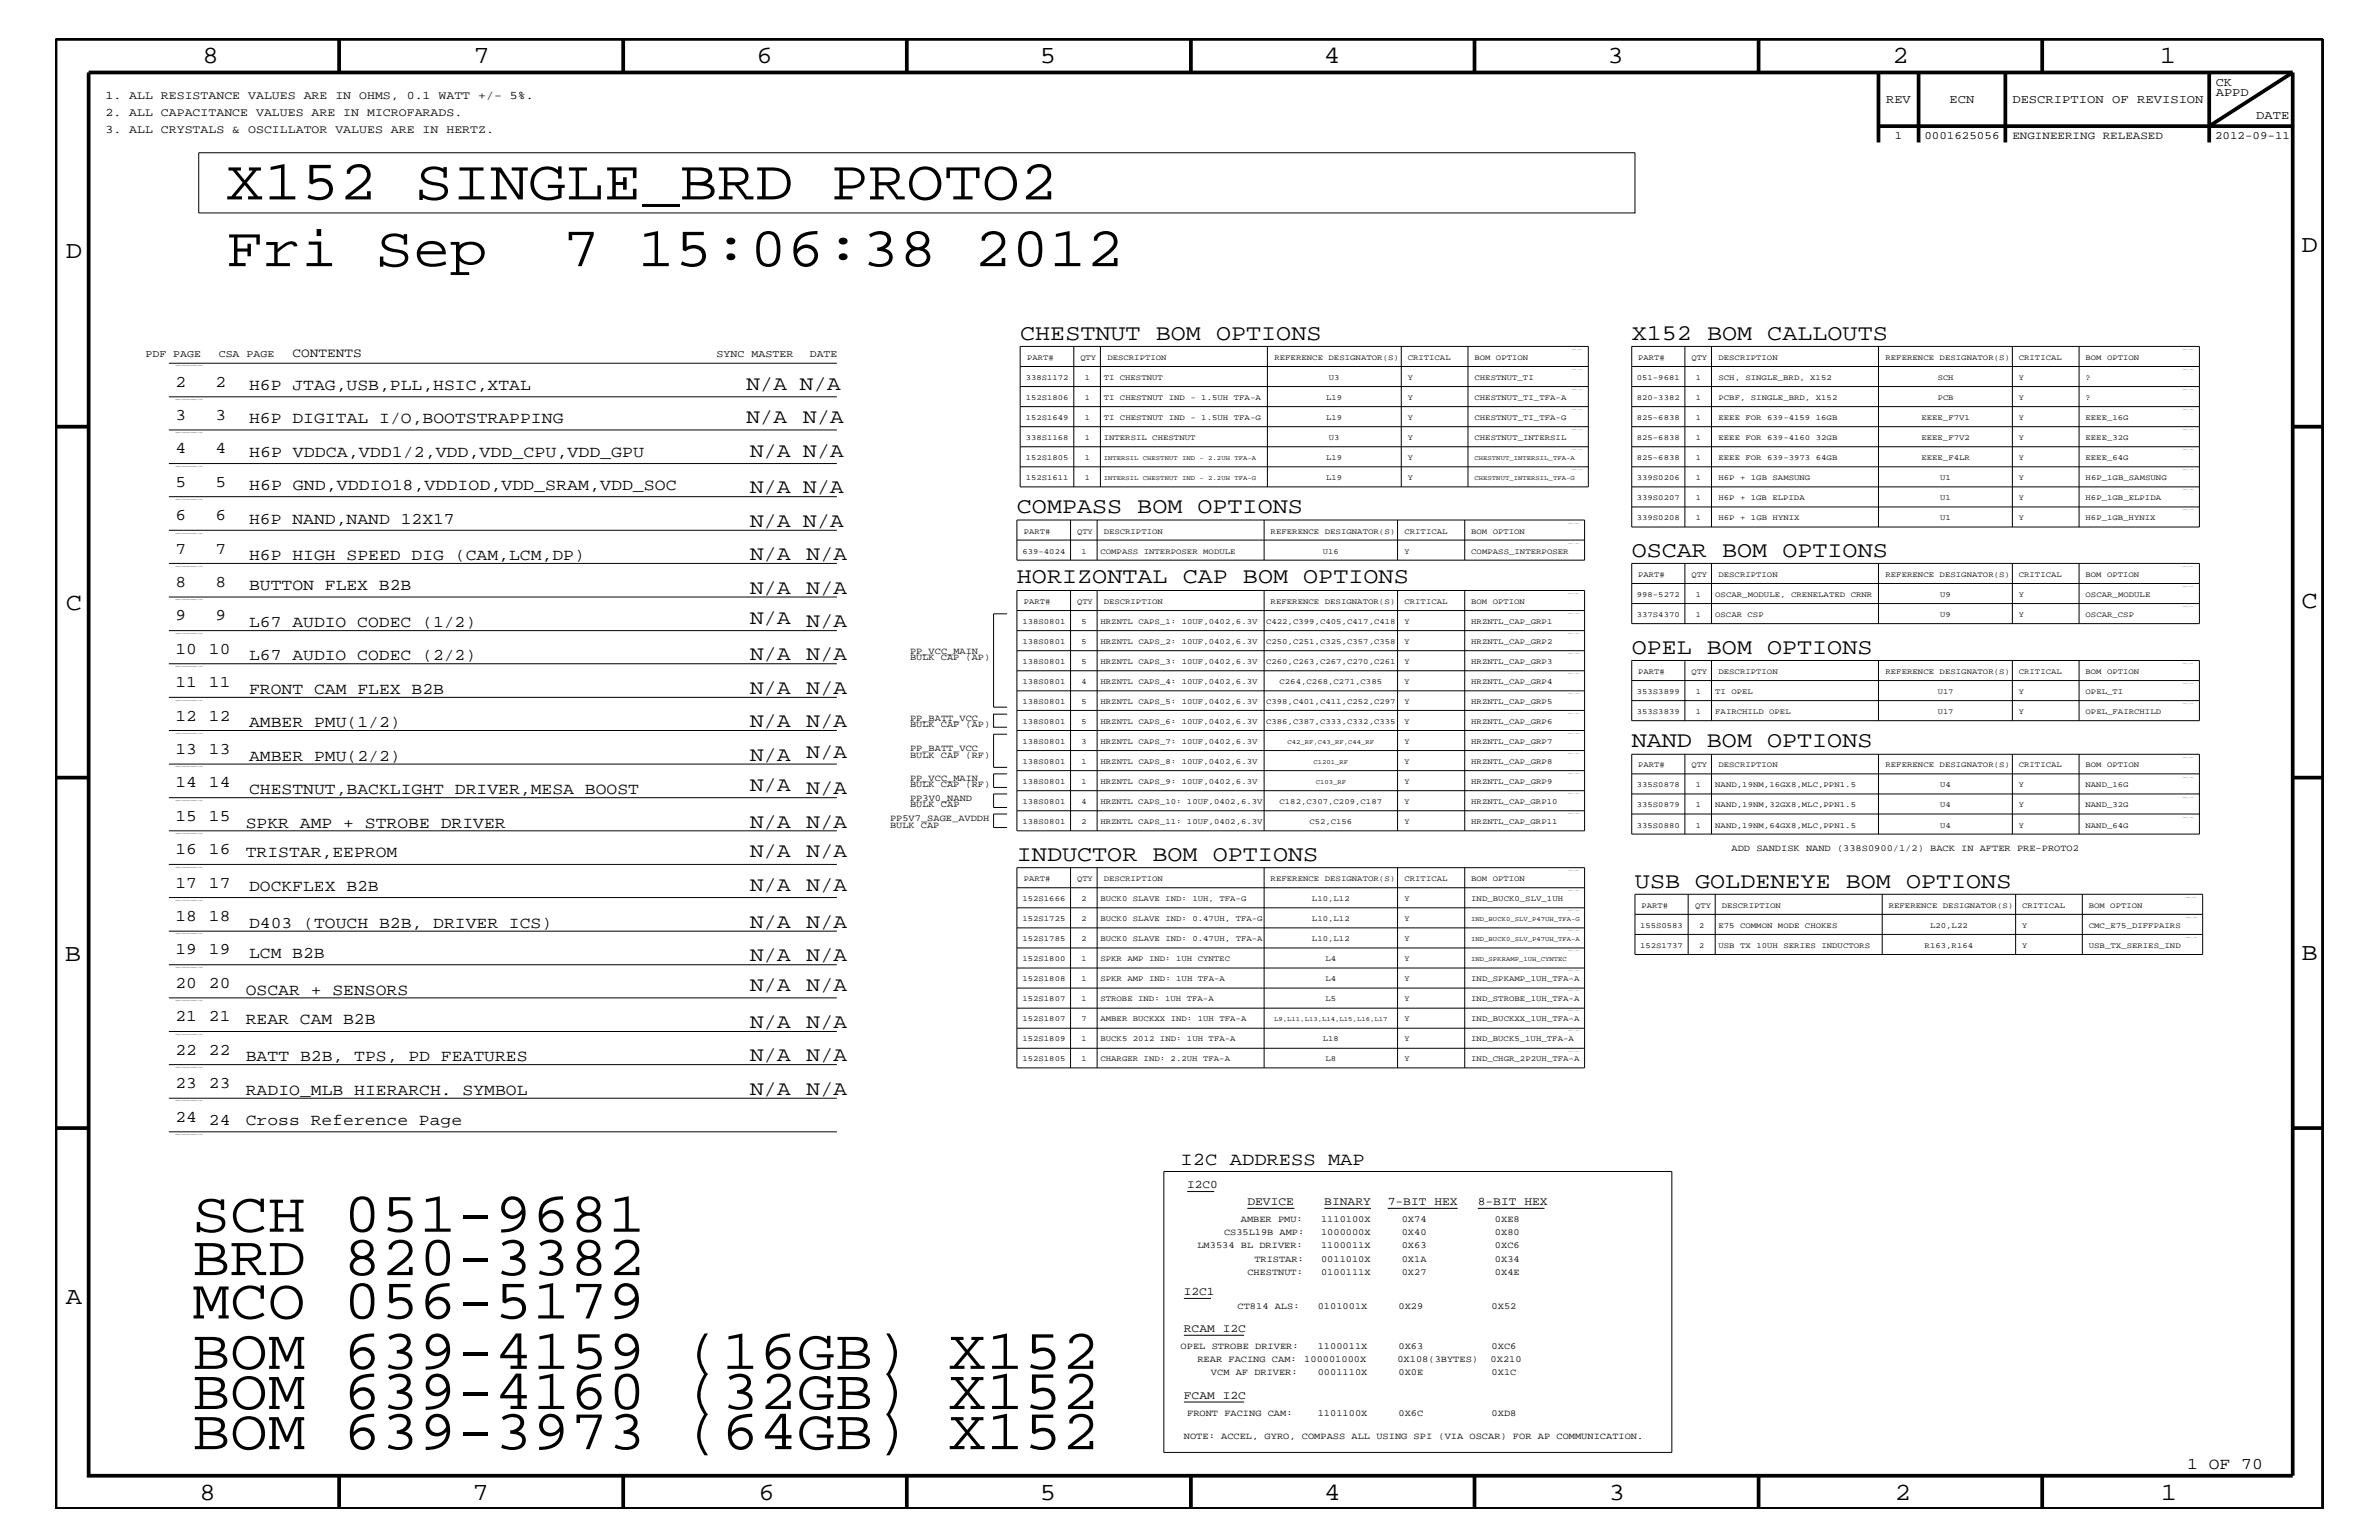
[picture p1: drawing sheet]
<svg xmlns="http://www.w3.org/2000/svg" width="432mm" height="279mm" viewBox="0 0 432 279" stroke-linecap="round" stroke-linejoin="round" font-family="sans-serif">
<defs><g id="words">
<g font-size="10.3">
<text x="41" y="36.2">X152 SINGLE_BRD PROTO2</text>
<text x="34.9" y="223.5">SCH 051-9681</text>
<text x="34.9" y="231.3">BRD 820-3382</text>
<text x="34.9" y="239.2">MCO 056-5179</text>
<text x="34.9" y="248.4">BOM 639-4159 (16GB) X152</text>
<text x="34.9" y="255.6">BOM 639-4160 (32GB) X152</text>
<text x="34.9" y="262.9">BOM 639-3973 (64GB) X152</text>
</g>
<g font-size="10.2">
<text x="41" y="48.3">Fri Sep</text>
<text x="102.1" y="48.3">7 15:06:38 2012</text>
</g>
<g font-size="4.5">
<text x="36.7" y="11.5">8</text>
<text x="85.9" y="11.5">7</text>
<text x="137.3" y="11.5">6</text>
<text x="188.7" y="11.5">5</text>
<text x="240.3" y="11.5">4</text>
<text x="291.8" y="11.5">3</text>
<text x="343.5" y="11.5">2</text>
<text x="392" y="11.5">1</text>
<text x="11.9" y="46.8">D</text>
<text x="417.7" y="45.7">D</text>
<text x="11.9" y="110.6">C</text>
<text x="417.7" y="110.3">C</text>
<text x="11.8" y="174.3">B</text>
<text x="417.7" y="174.2">B</text>
<text x="11.9" y="236.7">A</text>
<text x="36.2" y="272.1">8</text>
<text x="85.8" y="272.1">7</text>
<text x="137.7" y="272.1">6</text>
<text x="188.7" y="272.1">5</text>
<text x="240.4" y="272.1">4</text>
<text x="292" y="272.1">3</text>
<text x="343.9" y="272.1">2</text>
<text x="392.2" y="272.1">1</text>
</g>
<g font-size="4.1">
<text x="185.2" y="61.7">CHESTNUT BOM OPTIONS</text>
<text x="296.2" y="61.7">X152 BOM CALLOUTS</text>
<text x="184.6" y="93.2">COMPASS BOM OPTIONS</text>
<text x="296.2" y="101">OSCAR BOM OPTIONS</text>
<text x="184.6" y="105.9">HORIZONTAL CAP BOM OPTIONS</text>
<text x="296.2" y="118.6">OPEL BOM OPTIONS</text>
<text x="296.2" y="135.6">NAND BOM OPTIONS</text>
<text x="184.6" y="156.2">INDUCTOR BOM OPTIONS</text>
<text x="296.8" y="161.1">USB GOLDENEYE BOM OPTIONS</text>
</g>
<g font-size="3.7">
<text x="135.5" y="70.7">N/A N/A</text>
<text x="135.5" y="76.8">N/A</text>
<text x="145.8" y="76.8">N/A</text>
<text x="136.1" y="82.8">N/A N/A</text>
<text x="136.1" y="89.5">N/A N/A</text>
<text x="136.1" y="95.6">N/A N/A</text>
<text x="136.1" y="101.6">N/A</text>
<text x="146.4" y="101.6">N/A</text>
<text x="136.1" y="107.7">N/A</text>
<text x="146.4" y="107.7">N/A</text>
<text x="136.1" y="113.1">N/A</text>
<text x="146.4" y="113.7">N/A</text>
<text x="136.1" y="119.8">N/A</text>
<text x="146.4" y="119.8">N/A</text>
<text x="136.1" y="125.9">N/A</text>
<text x="146.4" y="125.9">N/A</text>
<text x="136.1" y="131.9">N/A</text>
<text x="146.4" y="131.9">N/A</text>
<text x="146.4" y="137.4">N/A</text>
<text x="136.1" y="143.5">N/A</text>
<text x="136.1" y="138">N/A</text>
<text x="146.4" y="144">N/A</text>
<text x="136.1" y="155.6">N/A</text>
<text x="136.1" y="150.1">N/A</text>
<text x="146.4" y="155.6">N/A</text>
<text x="146.4" y="150.1">N/A</text>
<text x="136.1" y="161.7">N/A</text>
<text x="146.4" y="161.7">N/A</text>
<text x="136.1" y="168.3">N/A</text>
<text x="146.4" y="168.3">N/A</text>
<text x="136.1" y="174.4">N/A</text>
<text x="136.1" y="179.9">N/A</text>
<text x="146.4" y="174.4">N/A</text>
<text x="146.4" y="179.9">N/A</text>
<text x="136.1" y="186.5">N/A</text>
<text x="146.4" y="186.5">N/A</text>
<text x="136.1" y="192.6">N/A</text>
<text x="146.4" y="192.6">N/A</text>
<text x="136.1" y="198.7">N/A</text>
<text x="146.4" y="198.7">N/A</text>
</g>
<text font-size="3.3" x="214.3" y="211.4">I2C ADDRESS MAP</text>
<g font-size="3">
<text x="31.8" y="70.1">2</text>
<text x="39.1" y="70.1">2</text>
<text x="45.2" y="70.7">H6P JTAG,USB,PLL,HSIC,XTAL</text>
<text x="31.8" y="76.2">3</text>
<text x="39.1" y="76.2">3</text>
<text x="45.2" y="76.8">H6P DIGITAL I/O,BOOTSTRAPPING</text>
<text x="31.8" y="82.2">4</text>
<text x="39.1" y="82.2">4</text>
<text x="45.2" y="82.8">H6P VDDCA,VDD1/2,VDD,VDD_CPU,VDD_GPU</text>
<text x="31.8" y="88.3">5</text>
<text x="39.1" y="88.3">5</text>
<text x="45.2" y="88.9">H6P GND,VDDIO18,VDDIOD,VDD_SRAM,VDD_SOC</text>
<text x="31.8" y="94.3">6</text>
<text x="39.1" y="94.3">6</text>
<text x="45.2" y="95">H6P NAND,NAND 12X17</text>
<text x="31.8" y="100.4">7</text>
<text x="39.1" y="100.4">7</text>
<text x="45.2" y="101.6">H6P HIGH SPEED DIG (CAM,LCM,DP)</text>
<text x="31.8" y="106.5">8</text>
<text x="39.1" y="106.5">8</text>
<text x="45.2" y="107.1">BUTTON FLEX B2B</text>
<text x="31.8" y="112.6">9</text>
<text x="39.1" y="112.6">9</text>
<text x="45.2" y="113.7">L67 AUDIO CODEC (1/2)</text>
<text x="31.8" y="118.6">10</text>
<text x="37.9" y="118.6">10</text>
<text x="45.2" y="119.8">L67 AUDIO CODEC (2/2)</text>
<text x="31.8" y="124.7">11</text>
<text x="37.9" y="124.7">11</text>
<text x="45.2" y="125.9">FRONT CAM FLEX B2B</text>
<text x="31.8" y="130.8">12</text>
<text x="37.9" y="130.8">12</text>
<text x="45.2" y="131.9">AMBER PMU(1/2)</text>
<text x="31.8" y="136.8">13</text>
<text x="37.9" y="136.8">13</text>
<text x="31.8" y="142.9">14</text>
<text x="37.9" y="142.9">14</text>
<text x="45.2" y="138">AMBER PMU(2/2)</text>
<text x="31.8" y="149">15</text>
<text x="37.9" y="149">15</text>
<text x="45.2" y="144">CHESTNUT,BACKLIGHT DRIVER,MESA BOOST</text>
<text x="31.8" y="155">16</text>
<text x="37.9" y="155">16</text>
<text x="44.6" y="150.1">SPKR AMP + STROBE DRIVER</text>
<text x="44.6" y="155.6">TRISTAR,EEPROM</text>
<text x="31.8" y="161.1">17</text>
<text x="37.9" y="161.1">17</text>
<text x="45.2" y="161.7">DOCKFLEX B2B</text>
<text x="31.8" y="167.1">18</text>
<text x="37.9" y="167.1">18</text>
<text x="31.8" y="173.2">19</text>
<text x="37.9" y="173.2">19</text>
<text x="45.2" y="173.8">LCM B2B</text>
<text x="45.2" y="168.3">D403 (TOUCH B2B, DRIVER ICS)</text>
<text x="31.8" y="179.3">20</text>
<text x="37.9" y="179.3">20</text>
<text x="31.8" y="185.3">21</text>
<text x="37.9" y="185.3">21</text>
<text x="44.6" y="185.9">REAR CAM B2B</text>
<text x="44.6" y="180.5">OSCAR + SENSORS</text>
<text x="31.8" y="191.4">22</text>
<text x="37.9" y="191.4">22</text>
<text x="31.8" y="197.4">23</text>
<text x="37.9" y="197.4">23</text>
<text x="44.6" y="192.6">BATT B2B, TPS, PD FEATURES</text>
<text x="31.8" y="203.5">24</text>
<text x="44.6" y="198.7">RADIO_MLB HIERARCH. SYMBOL</text>
<text x="37.9" y="204.1">24</text>
<text x="44.6" y="204.1">Cross Reference Page</text>
<text x="397" y="266.5">1 OF 70</text>
</g>
<text font-size="2.4" x="53.1" y="64.7">CONTENTS</text>
<g font-size="2.2">
<text x="402.2" y="17.4">APPD</text>
<text x="402.2" y="15.6">CK</text>
<text x="342.3" y="18.7">REV</text>
<text x="353.9" y="18.7">ECN</text>
<text x="365.3" y="18.7">DESCRIPTION OF REVISION</text>
<text x="409.5" y="21.6">DATE</text>
</g>
<g font-size="2.1">
<text x="19.1" y="18">1. ALL RESISTANCE VALUES ARE IN OHMS, 0.1 WATT +/- 5%.</text>
<text x="19.1" y="21">2. ALL CAPACITANCE VALUES ARE IN MICROFARADS.</text>
<text x="19.1" y="24.1">3. ALL CRYSTALS &amp; OSCILLATOR VALUES ARE IN HERTZ.</text>
<text x="215.5" y="215.6">I2C0</text>
<text x="226.4" y="218.6">DEVICE</text>
<text x="240.4" y="218.6">BINARY</text>
<text x="251.9" y="218.6">7-BIT HEX</text>
<text x="268.2" y="218.6">8-BIT HEX</text>
<text x="214.9" y="235">I2C1</text>
<text x="214.9" y="241.7">RCAM I2C</text>
<text x="214.9" y="253.8">FCAM I2C</text>
</g>
<g font-size="2">
<text x="343.9" y="25.3">1</text>
<text x="349.3" y="25.3">0001625056</text>
<text x="365.3" y="25.3">ENGINEERING RELEASED</text>
<text x="402" y="25.3">2012-09-11</text>
</g>
<g font-size="1.9">
<text x="26.4" y="64.7">PDF PAGE</text>
<text x="39.7" y="64.7">CSA PAGE</text>
<text x="130" y="64.7">SYNC MASTER</text>
<text x="147" y="64.7">DATE</text>
</g>
<g font-size="1.7">
<text x="165.2" y="118.6">PP_VCC_MAIN</text>
<text x="165.2" y="119.8">BULK CAP (AP)</text>
<text x="165.2" y="130.8">PP_BATT_VCC</text>
<text x="165.2" y="131.9">BULK CAP (AP)</text>
<text x="165.2" y="136.2">PP_BATT_VCC</text>
<text x="165.2" y="137.4">BULK CAP (RF)</text>
<text x="165.2" y="141.7">PP_VCC_MAIN</text>
<text x="165.2" y="142.9">BULK CAP (RF)</text>
<text x="161.5" y="149">PP5V7_SAGE_AVDDH</text>
<text x="165.2" y="145.3">PP3V0_NAND</text>
<text x="165.2" y="146.5">BULK CAP</text>
<text x="161.5" y="150.1">BULK CAP</text>
<text x="314.3" y="154.4">ADD SANDISK NAND (338S0900/1/2) BACK IN AFTER PRE-PROTO2</text>
<text x="225.2" y="221.7">AMBER PMU:</text>
<text x="239.8" y="221.7">1110100X</text>
<text x="254.4" y="221.7">0X74</text>
<text x="271.3" y="221.7">0XE8</text>
<text x="217.3" y="226.5">LM3534 BL DRIVER:</text>
<text x="222.2" y="224.1">CS35L19B AMP:</text>
<text x="239.8" y="224.1">1000000X</text>
<text x="239.8" y="226.5">1100011X</text>
<text x="254.4" y="224.1">0X40</text>
<text x="254.4" y="226.5">0X63</text>
<text x="271.3" y="224.1">0X80</text>
<text x="271.3" y="226.5">0XC6</text>
<text x="226.4" y="231.3">CHESTNUT:</text>
<text x="227.7" y="229">TRISTAR:</text>
<text x="239.8" y="229">0011010X</text>
<text x="239.8" y="231.3">0100111X</text>
<text x="254.4" y="229">0X1A</text>
<text x="254.4" y="231.3">0X27</text>
<text x="271.3" y="229">0X34</text>
<text x="271.3" y="231.3">0X4E</text>
<text x="224.6" y="237.4">CT814 ALS:</text>
<text x="239.2" y="237.4">0101001X</text>
<text x="253.8" y="237.4">0X29</text>
<text x="270.7" y="237.4">0X52</text>
<text x="214.3" y="244.7">OPEL STROBE DRIVER:</text>
<text x="239.2" y="244.7">1100011X</text>
<text x="253.8" y="244.7">0X63</text>
<text x="270.7" y="244.7">0XC6</text>
<text x="217.3" y="247.1">REAR FACING CAM:</text>
<text x="219.8" y="249.5">VCM AF DRIVER:</text>
<text x="236.7" y="247.1">100001000X</text>
<text x="239.2" y="249.5">0001110X</text>
<text x="253.6" y="247.1">0X108(3BYTES)</text>
<text x="253.8" y="249.5">0X0E</text>
<text x="270.5" y="247.1">0X210</text>
<text x="270.7" y="249.5">0X1C</text>
<text x="215.5" y="256.8">FRONT FACING CAM:</text>
<text x="239.2" y="256.8">1101100X</text>
<text x="253.8" y="256.8">0X6C</text>
<text x="270.7" y="256.8">0XD8</text>
<text x="214.9" y="261.1">NOTE: ACCEL, GYRO, COMPASS ALL USING SPI (VIA OSCAR) FOR AP COMMUNICATION.</text>
</g>
<g font-size="1.4">
<text x="186.4" y="65.3">PART#</text>
<text x="196.1" y="65.3">QTY</text>
<text x="201" y="65.3">DESCRIPTION</text>
<text x="231.3" y="65.3">REFERENCE DESIGNATOR(S)</text>
<text x="255.5" y="65.3">CRITICAL</text>
<text x="267.6" y="65.3">BOM OPTION</text>
<text x="297.3" y="65.3">PART#</text>
<text x="307" y="65.3">QTY</text>
<text x="311.9" y="65.3">DESCRIPTION</text>
<text x="342.2" y="65.3">REFERENCE DESIGNATOR(S)</text>
<text x="366.4" y="65.3">CRITICAL</text>
<text x="378.5" y="65.3">BOM OPTION</text>
<text x="186.2" y="68.9">338S1172</text>
<text x="196.9" y="68.9">1</text>
<text x="200.3" y="68.9">TI CHESTNUT</text>
<text x="241.2" y="68.9">U3</text>
<text x="255.5" y="68.9">Y</text>
<text x="267.6" y="68.9">CHESTNUT_TI</text>
<text x="297.1" y="68.9">051-9681</text>
<text x="307.8" y="68.9">1</text>
<text x="311.9" y="68.9">SCH, SINGLE_BRD, X152</text>
<text x="351.7" y="68.9">SCH</text>
<text x="366.4" y="68.9">Y</text>
<text x="378.5" y="68.9">?</text>
<text x="186.2" y="72.6">152S1806</text>
<text x="186.2" y="76.2">152S1649</text>
<text x="196.9" y="72.6">1</text>
<text x="196.9" y="76.2">1</text>
<text x="200.3" y="76.2">TI CHESTNUT IND - 1.5UH TFA-G</text>
<text x="200.3" y="72.6">TI CHESTNUT IND - 1.5UH TFA-A</text>
<text x="240.7" y="72.6">L19</text>
<text x="240.7" y="76.2">L19</text>
<text x="255.5" y="72.6">Y</text>
<text x="255.5" y="76.2">Y</text>
<text x="267.6" y="76.2">CHESTNUT_TI_TFA-G</text>
<text x="267.6" y="72.6">CHESTNUT_TI_TFA-A</text>
<text x="297.1" y="72.6">820-3382</text>
<text x="297.1" y="76.2">825-6838</text>
<text x="307.8" y="72.6">1</text>
<text x="307.8" y="76.2">1</text>
<text x="311.9" y="72.6">PCBF, SINGLE_BRD, X152</text>
<text x="311.9" y="76.2">EEEE FOR 639-4159 16GB</text>
<text x="348.7" y="76.2">EEEE_F7V1</text>
<text x="351.7" y="72.6">PCB</text>
<text x="366.4" y="72.6">Y</text>
<text x="366.4" y="76.2">Y</text>
<text x="378.5" y="76.2">EEEE_16G</text>
<text x="378.5" y="72.6">?</text>
<text x="186.2" y="79.9">338S1168</text>
<text x="186.2" y="83.5">152S1805</text>
<text x="196.9" y="79.9">1</text>
<text x="196.9" y="83.5">1</text>
<text x="200.3" y="79.9">INTERSIL CHESTNUT</text>
<text x="240.7" y="83.5">L19</text>
<text x="241.2" y="79.9">U3</text>
<text x="255.5" y="79.9">Y</text>
<text x="255.5" y="83.5">Y</text>
<text x="267.6" y="79.9">CHESTNUT_INTERSIL</text>
<text x="297.1" y="79.9">825-6838</text>
<text x="297.1" y="83.5">825-6838</text>
<text x="307.8" y="83.5">1</text>
<text x="307.8" y="79.9">1</text>
<text x="311.9" y="79.9">EEEE FOR 639-4160 32GB</text>
<text x="311.9" y="83.5">EEEE FOR 639-3973 64GB</text>
<text x="348.7" y="79.9">EEEE_F7V2</text>
<text x="348.7" y="83.5">EEEE_F4LR</text>
<text x="366.4" y="83.5">Y</text>
<text x="366.4" y="79.9">Y</text>
<text x="378.5" y="79.9">EEEE_32G</text>
<text x="378.5" y="83.5">EEEE_64G</text>
<text x="186.2" y="87.1">152S1611</text>
<text x="196.9" y="87.1">1</text>
<text x="240.7" y="87.1">L19</text>
<text x="255.5" y="87.1">Y</text>
<text x="297.1" y="87.1">339S0206</text>
<text x="307.8" y="87.1">1</text>
<text x="311.9" y="87.1">H6P + 1GB SAMSUNG</text>
<text x="352.2" y="87.1">U1</text>
<text x="366.4" y="87.1">Y</text>
<text x="378.5" y="87.1">H6P_1GB_SAMSUNG</text>
<text x="297.1" y="94.3">339S0208</text>
<text x="297.1" y="90.7">339S0207</text>
<text x="307.8" y="90.7">1</text>
<text x="307.8" y="94.3">1</text>
<text x="311.9" y="94.3">H6P + 1GB HYNIX</text>
<text x="311.9" y="90.7">H6P + 1GB ELPIDA</text>
<text x="352.2" y="94.3">U1</text>
<text x="352.2" y="90.7">U1</text>
<text x="366.4" y="90.7">Y</text>
<text x="366.4" y="94.3">Y</text>
<text x="378.5" y="90.7">H6P_1GB_ELPIDA</text>
<text x="378.5" y="94.3">H6P_1GB_HYNIX</text>
<text x="185.6" y="100.4">639-4024</text>
<text x="185.8" y="96.8">PART#</text>
<text x="195.5" y="96.8">QTY</text>
<text x="196.3" y="100.4">1</text>
<text x="199.7" y="100.4">COMPASS INTERPOSER MODULE</text>
<text x="200.3" y="96.8">DESCRIPTION</text>
<text x="230.6" y="96.8">REFERENCE DESIGNATOR(S)</text>
<text x="240.1" y="100.4">U16</text>
<text x="254.9" y="96.8">CRITICAL</text>
<text x="254.9" y="100.4">Y</text>
<text x="267" y="96.8">BOM OPTION</text>
<text x="267" y="100.4">COMPASS_INTERPOSER</text>
<text x="297.3" y="104.7">PART#</text>
<text x="307" y="104.7">QTY</text>
<text x="311.9" y="104.7">DESCRIPTION</text>
<text x="342.2" y="104.7">REFERENCE DESIGNATOR(S)</text>
<text x="366.4" y="104.7">CRITICAL</text>
<text x="378.5" y="104.7">BOM OPTION</text>
<text x="185.6" y="113.1">138S0801</text>
<text x="185.8" y="109.5">PART#</text>
<text x="195.5" y="109.5">QTY</text>
<text x="196.3" y="113.1">5</text>
<text x="199.7" y="113.1">HRZNTL CAPS_1: 10UF,0402,6.3V</text>
<text x="200.3" y="109.5">DESCRIPTION</text>
<text x="229.8" y="113.1">C422,C399,C405,C417,C418</text>
<text x="230.6" y="109.5">REFERENCE DESIGNATOR(S)</text>
<text x="254.9" y="109.5">CRITICAL</text>
<text x="254.9" y="113.1">Y</text>
<text x="267" y="113.1">HRZNTL_CAP_GRP1</text>
<text x="267" y="109.5">BOM OPTION</text>
<text x="297.1" y="112">337S4370</text>
<text x="297.1" y="108.3">998-5272</text>
<text x="307.8" y="112">1</text>
<text x="307.8" y="108.3">1</text>
<text x="311.3" y="108.3">OSCAR_MODULE, CRENELATED CRNR</text>
<text x="311.3" y="112">OSCAR CSP</text>
<text x="352.2" y="112">U9</text>
<text x="352.2" y="108.3">U9</text>
<text x="366.4" y="112">Y</text>
<text x="366.4" y="108.3">Y</text>
<text x="378.5" y="108.3">OSCAR_MODULE</text>
<text x="378.5" y="112">OSCAR_CSP</text>
<text x="185.6" y="116.8">138S0801</text>
<text x="196.3" y="116.8">5</text>
<text x="199.7" y="116.8">HRZNTL CAPS_2: 10UF,0402,6.3V</text>
<text x="229.8" y="116.8">C250,C251,C325,C357,C358</text>
<text x="254.9" y="116.8">Y</text>
<text x="267" y="116.8">HRZNTL_CAP_GRP2</text>
<text x="185.6" y="124.1">138S0801</text>
<text x="185.6" y="120.4">138S0801</text>
<text x="196.3" y="124.1">4</text>
<text x="196.3" y="120.4">5</text>
<text x="199.7" y="124.1">HRZNTL CAPS_4: 10UF,0402,6.3V</text>
<text x="199.7" y="120.4">HRZNTL CAPS_3: 10UF,0402,6.3V</text>
<text x="229.8" y="120.4">C260,C263,C267,C270,C261</text>
<text x="232.2" y="124.1">C264,C268,C271,C385</text>
<text x="254.9" y="124.1">Y</text>
<text x="254.9" y="120.4">Y</text>
<text x="267" y="124.1">HRZNTL_CAP_GRP4</text>
<text x="267" y="120.4">HRZNTL_CAP_GRP3</text>
<text x="297.1" y="125.9">353S3899</text>
<text x="297.3" y="122.3">PART#</text>
<text x="307" y="122.3">QTY</text>
<text x="307.8" y="125.9">1</text>
<text x="311.3" y="125.9">TI OPEL</text>
<text x="311.9" y="122.3">DESCRIPTION</text>
<text x="342.2" y="122.3">REFERENCE DESIGNATOR(S)</text>
<text x="351.7" y="125.9">U17</text>
<text x="366.4" y="122.3">CRITICAL</text>
<text x="366.4" y="125.9">Y</text>
<text x="378.5" y="125.9">OPEL_TI</text>
<text x="378.5" y="122.3">BOM OPTION</text>
<text x="185.6" y="131.3">138S0801</text>
<text x="185.6" y="127.7">138S0801</text>
<text x="196.3" y="131.3">5</text>
<text x="196.3" y="127.7">5</text>
<text x="199.7" y="131.3">HRZNTL CAPS_6: 10UF,0402,6.3V</text>
<text x="199.7" y="127.7">HRZNTL CAPS_5: 10UF,0402,6.3V</text>
<text x="229.8" y="131.3">C386,C387,C333,C332,C335</text>
<text x="229.8" y="127.7">C398,C401,C411,C252,C297</text>
<text x="254.9" y="131.3">Y</text>
<text x="254.9" y="127.7">Y</text>
<text x="267" y="131.3">HRZNTL_CAP_GRP6</text>
<text x="267" y="127.7">HRZNTL_CAP_GRP5</text>
<text x="297.1" y="129.6">353S3839</text>
<text x="307.8" y="129.6">1</text>
<text x="311.3" y="129.6">FAIRCHILD OPEL</text>
<text x="351.7" y="129.6">U17</text>
<text x="366.4" y="129.6">Y</text>
<text x="378.5" y="129.6">OPEL_FAIRCHILD</text>
<text x="185.6" y="135">138S0801</text>
<text x="196.3" y="135">3</text>
<text x="199.7" y="135">HRZNTL CAPS_7: 10UF,0402,6.3V</text>
<text x="254.9" y="135">Y</text>
<text x="267" y="135">HRZNTL_CAP_GRP7</text>
<text x="185.6" y="138.6">138S0801</text>
<text x="185.6" y="142.3">138S0801</text>
<text x="196.3" y="138.6">1</text>
<text x="196.3" y="142.3">1</text>
<text x="199.7" y="138.6">HRZNTL CAPS_8: 10UF,0402,6.3V</text>
<text x="199.7" y="142.3">HRZNTL CAPS_9: 10UF,0402,6.3V</text>
<text x="254.9" y="138.6">Y</text>
<text x="254.9" y="142.3">Y</text>
<text x="267" y="138.6">HRZNTL_CAP_GRP8</text>
<text x="267" y="142.3">HRZNTL_CAP_GRP9</text>
<text x="297.1" y="142.9">335S0878</text>
<text x="297.3" y="139.2">PART#</text>
<text x="307" y="139.2">QTY</text>
<text x="307.8" y="142.9">1</text>
<text x="311.3" y="142.9">NAND,19NM,16GX8,MLC,PPN1.5</text>
<text x="311.9" y="139.2">DESCRIPTION</text>
<text x="342.2" y="139.2">REFERENCE DESIGNATOR(S)</text>
<text x="352.2" y="142.9">U4</text>
<text x="366.4" y="139.2">CRITICAL</text>
<text x="366.4" y="142.9">Y</text>
<text x="378.5" y="142.9">NAND_16G</text>
<text x="378.5" y="139.2">BOM OPTION</text>
<text x="185.6" y="149.5">138S0801</text>
<text x="185.6" y="145.9">138S0801</text>
<text x="196.3" y="149.5">2</text>
<text x="196.3" y="145.9">4</text>
<text x="199.7" y="149.5">HRZNTL CAPS_11: 10UF,0402,6.3V</text>
<text x="199.7" y="145.9">HRZNTL CAPS_10: 10UF,0402,6.3V</text>
<text x="232.2" y="145.9">C182,C307,C209,C187</text>
<text x="237.7" y="149.5">C52,C156</text>
<text x="254.9" y="149.5">Y</text>
<text x="254.9" y="145.9">Y</text>
<text x="267" y="149.5">HRZNTL_CAP_GRP11</text>
<text x="267" y="145.9">HRZNTL_CAP_GRP10</text>
<text x="297.1" y="146.5">335S0879</text>
<text x="307.8" y="146.5">1</text>
<text x="311.3" y="146.5">NAND,19NM,32GX8,MLC,PPN1.5</text>
<text x="352.2" y="146.5">U4</text>
<text x="366.4" y="146.5">Y</text>
<text x="378.5" y="146.5">NAND_32G</text>
<text x="297.1" y="150.1">335S0880</text>
<text x="307.8" y="150.1">1</text>
<text x="311.3" y="150.1">NAND,19NM,64GX8,MLC,PPN1.5</text>
<text x="352.2" y="150.1">U4</text>
<text x="366.4" y="150.1">Y</text>
<text x="378.5" y="150.1">NAND_64G</text>
<text x="185.8" y="159.9">PART#</text>
<text x="195.5" y="159.9">QTY</text>
<text x="200.3" y="159.9">DESCRIPTION</text>
<text x="230.6" y="159.9">REFERENCE DESIGNATOR(S)</text>
<text x="254.9" y="159.9">CRITICAL</text>
<text x="267" y="159.9">BOM OPTION</text>
<text x="185.6" y="163.5">152S1666</text>
<text x="185.6" y="167.1">152S1725</text>
<text x="196.3" y="163.5">2</text>
<text x="196.3" y="167.1">2</text>
<text x="199.7" y="163.5">BUCK0 SLAVE IND: 1UH, TFA-G</text>
<text x="199.7" y="167.1">BUCK0 SLAVE IND: 0.47UH, TFA-G</text>
<text x="238.1" y="163.5">L10,L12</text>
<text x="238.1" y="167.1">L10,L12</text>
<text x="254.9" y="163.5">Y</text>
<text x="254.9" y="167.1">Y</text>
<text x="267" y="163.5">IND_BUCK0_SLV_1UH</text>
<text x="297.9" y="164.7">PART#</text>
<text x="307.7" y="164.7">QTY</text>
<text x="312.5" y="164.7">DESCRIPTION</text>
<text x="342.8" y="164.7">REFERENCE DESIGNATOR(S)</text>
<text x="367" y="164.7">CRITICAL</text>
<text x="379.1" y="164.7">BOM OPTION</text>
<text x="185.6" y="170.7">152S1785</text>
<text x="196.3" y="170.7">2</text>
<text x="199.7" y="170.7">BUCK0 SLAVE IND: 0.47UH, TFA-A</text>
<text x="238.1" y="170.7">L10,L12</text>
<text x="254.9" y="170.7">Y</text>
<text x="297.7" y="168.3">155S0583</text>
<text x="297.7" y="172">152S1737</text>
<text x="308.4" y="172">2</text>
<text x="308.4" y="168.3">2</text>
<text x="311.9" y="168.3">E75 COMMON MODE CHOKES</text>
<text x="311.9" y="172">USB TX 10UH SERIES INDUCTORS</text>
<text x="349.3" y="172">R163,R164</text>
<text x="350.3" y="168.3">L20,L22</text>
<text x="367" y="172">Y</text>
<text x="367" y="168.3">Y</text>
<text x="379.1" y="168.3">CMC_E75_DIFFPAIRS</text>
<text x="379.1" y="172">USB_TX_SERIES_IND</text>
<text x="185.6" y="178">152S1808</text>
<text x="185.6" y="174.4">152S1800</text>
<text x="196.3" y="178">1</text>
<text x="196.3" y="174.4">1</text>
<text x="199.7" y="174.4">SPKR AMP IND: 1UH CYNTEC</text>
<text x="199.7" y="178">SPKR AMP IND: 1UH TFA-A</text>
<text x="240.6" y="178">L4</text>
<text x="240.6" y="174.4">L4</text>
<text x="254.9" y="178">Y</text>
<text x="254.9" y="174.4">Y</text>
<text x="267" y="178">IND_SPKAMP_1UH_TFA-A</text>
<text x="185.6" y="181.6">152S1807</text>
<text x="185.6" y="185.3">152S1807</text>
<text x="196.3" y="181.6">1</text>
<text x="196.3" y="185.3">7</text>
<text x="199.7" y="185.3">AMBER BUCKXX IND: 1UH TFA-A</text>
<text x="199.7" y="181.6">STROBE IND: 1UH TFA-A</text>
<text x="240.6" y="181.6">L5</text>
<text x="254.9" y="181.6">Y</text>
<text x="254.9" y="185.3">Y</text>
<text x="267" y="181.6">IND_STROBE_1UH_TFA-A</text>
<text x="267" y="185.3">IND_BUCKXX_1UH_TFA-A</text>
<text x="185.6" y="188.9">152S1809</text>
<text x="196.3" y="188.9">1</text>
<text x="199.7" y="188.9">BUCK5 2012 IND: 1UH TFA-A</text>
<text x="240.1" y="188.9">L18</text>
<text x="254.9" y="188.9">Y</text>
<text x="267" y="188.9">IND_BUCK5_1UH_TFA-A</text>
<text x="185.6" y="192.6">152S1805</text>
<text x="196.3" y="192.6">1</text>
<text x="199.7" y="192.6">CHARGER IND: 2.2UH TFA-A</text>
<text x="240.6" y="192.6">L8</text>
<text x="254.9" y="192.6">Y</text>
<text x="267" y="192.6">IND_CHGR_2P2UH_TFA-A</text>
</g>
<g font-size="1.2">
<text x="200.3" y="83.5">INTERSIL CHESTNUT IND - 2.2UH TFA-A</text>
<text x="267.6" y="83.5">CHESTNUT_INTERSIL_TFA-A</text>
<text x="200.3" y="87.1">INTERSIL CHESTNUT IND - 2.2UH TFA-G</text>
<text x="267.6" y="87.1">CHESTNUT_INTERSIL_TFA-G</text>
<text x="233.7" y="135">C42_RF,C43_RF,C44_RF</text>
<text x="238.4" y="138.6">C1201_RF</text>
<text x="238.8" y="142.3">C103_RF</text>
<text x="267" y="167.1">IND_BUCK0_SLV_P47UH_TFA-G</text>
<text x="267" y="170.7">IND_BUCK0_SLV_P47UH_TFA-A</text>
<text x="267" y="174.4">IND_SPKRAMP_1UH_CYNTEC</text>
<text x="231.3" y="185.3">L9,L11,L13,L14,L15,L16,L17</text>
</g>
<g font-size=".3">
<text x="31.8" y="66.5">TABLE_TABLEOFCONTENTS_HEAD</text>
<text x="31.8" y="72.6">TABLE_TABLEOFCONTENTS_ITEM</text>
<text x="31.8" y="78.6">TABLE_TABLEOFCONTENTS_ITEM</text>
<text x="31.8" y="84.7">TABLE_TABLEOFCONTENTS_ITEM</text>
<text x="31.8" y="90.7">TABLE_TABLEOFCONTENTS_ITEM</text>
<text x="31.8" y="96.8">TABLE_TABLEOFCONTENTS_ITEM</text>
<text x="31.8" y="102.9">TABLE_TABLEOFCONTENTS_ITEM</text>
<text x="31.8" y="108.9">TABLE_TABLEOFCONTENTS_ITEM</text>
<text x="31.8" y="115">TABLE_TABLEOFCONTENTS_ITEM</text>
<text x="31.8" y="121">TABLE_TABLEOFCONTENTS_ITEM</text>
<text x="31.8" y="127.1">TABLE_TABLEOFCONTENTS_ITEM</text>
<text x="31.8" y="133.2">TABLE_TABLEOFCONTENTS_ITEM</text>
<text x="31.8" y="139.2">TABLE_TABLEOFCONTENTS_ITEM</text>
<text x="31.8" y="145.3">TABLE_TABLEOFCONTENTS_ITEM</text>
<text x="31.8" y="151.3">TABLE_TABLEOFCONTENTS_ITEM</text>
<text x="31.8" y="157.4">TABLE_TABLEOFCONTENTS_ITEM</text>
<text x="31.8" y="163.5">TABLE_TABLEOFCONTENTS_ITEM</text>
<text x="31.8" y="169.5">TABLE_TABLEOFCONTENTS_ITEM</text>
<text x="31.8" y="175.6">TABLE_TABLEOFCONTENTS_ITEM</text>
<text x="31.8" y="181.6">TABLE_TABLEOFCONTENTS_ITEM</text>
<text x="31.8" y="187.7">TABLE_TABLEOFCONTENTS_ITEM</text>
<text x="31.8" y="193.7">TABLE_TABLEOFCONTENTS_ITEM</text>
<text x="31.8" y="199.8">TABLE_TABLEOFCONTENTS_ITEM</text>
<text x="31.8" y="205.9">TABLE_TABLEOFCONTENTS_ITEM</text>
</g>
</g></defs>
<g fill="none" stroke="#000" stroke-width=".18">
<path d="M36.1 27.7h260.7v10.9h-260.7zM30.6 78h121.3M30.6 65.9h121.3M30.6 72h121.3M185.2 73.8h103.1M185.2 62.9h103.1v25.4h-103.1zM185.2 77.4h103.1M185.2 66.5h103.1M185.2 70.1h103.1M194.9 62.9v25.4M199.7 62.9v25.4M230 62.9v25.4"/>
<path d="M254.3 62.9v25.4M266.4 62.9v25.4M296.2 73.8h103M296.2 77.4h103M296.2 62.9h103v32.7h-103zM296.2 66.5h103M296.2 70.1h103M305.8 62.9v32.7M310.6 62.9v32.7M341 62.9v32.7M365.3 62.9v32.7M377.4 62.9v32.7"/>
<path d="M30.6 96.2h121.3M30.6 84.1h121.3M30.6 90.1h121.3M184.6 94.3h103v7.3h-103zM184.6 98h103M185.2 81.1h103.1M185.2 84.7h103.1M194.3 94.3v7.3M199.1 94.3v7.3M229.4 94.3v7.3M253.7 94.3v7.3M265.9 94.3v7.3"/>
<path d="M296.2 81.1h103M296.2 88.3h103M296.2 84.7h103M296.2 92h103M30.6 102.2h121.3M30.6 114.4h121.3M30.6 108.3h121.3M182.8 111.4h-2.5v16.9h2.5M184.6 107.1h103v43.6h-103zM184.6 110.8h103M184.6 118.1h103M184.6 114.4h103"/>
<path d="M194.3 107.1v43.6M199.1 107.1v43.6M229.4 107.1v43.6M253.7 107.1v43.6M265.9 107.1v43.6M296.2 102.2h103v10.9h-103zM296.2 119.8h103v11h-103zM296.2 105.9h103M296.2 109.5h103M305.8 102.2v10.9M305.8 119.8v11M310.6 102.2v10.9"/>
<path d="M310.6 119.8v11M341 102.2v10.9M341 119.8v11M365.3 102.2v10.9M365.3 119.8v11M377.4 102.2v10.9M377.4 119.8v11M30.6 132.5h121.3M30.6 126.5h121.3M30.6 120.4h121.3M30.6 138.6h121.3M182.8 129.6h-2.5v2.3h2.5"/>
<path d="M182.8 133.2h-2.5v6h2.5M184.6 125.3h103M184.6 132.5h103M184.6 136.2h103M184.6 139.8h103M184.6 121.7h103M184.6 128.9h103M296.2 136.8h103v14.5h-103zM296.2 127.1h103M296.2 123.5h103M305.8 136.8v14.5M310.6 136.8v14.5"/>
<path d="M341 136.8v14.5M365.3 136.8v14.5M377.4 136.8v14.5M30.6 150.7h121.3M30.6 144.7h121.3M30.6 156.8h121.3M182.8 140.4h-2.5v2.5h2.5M182.8 144h-2.5v2.5h2.5M182.8 147.7h-2.5v2.4h2.5M184.6 157.4h103v36.3h-103zM184.6 147.1h103M184.6 143.5h103"/>
<path d="M194.3 157.4v36.3M199.1 157.4v36.3M229.4 157.4v36.3M253.7 157.4v36.3M265.9 157.4v36.3M296.2 140.4h103M296.2 144h103M296.2 147.7h103M30.6 175h121.3M30.6 168.9h121.3M30.6 162.8h121.3M184.6 161.1h103"/>
<path d="M184.6 172h103M184.6 179.3h103M184.6 164.7h103M184.6 168.3h103M184.6 175.6h103M296.8 169.5h103M296.8 162.2h103v11h-103zM296.8 165.9h103M306.4 162.2v11M311.3 162.2v11M341.6 162.2v11M365.8 162.2v11"/>
<path d="M378 162.2v11M30.6 187.1h121.3M30.6 193.2h121.3M30.6 199.2h121.3M30.6 181h121.3M184.6 182.9h103M184.6 190.2h103M184.6 186.5h103M30.6 205.3h121.3M211.2 212.5h92.2v51h-92.2zM215.5 216.2h4.9M226.4 219.2h8.6"/>
<path d="M240.4 219.2h8.4M251.9 219.2h12.7M268.2 219.2h12.1M214.9 235.6h4.9M214.9 254.4h10.9M214.9 242.3h10.9"/>
</g>
<g fill="none" stroke="#000" stroke-width=".68" stroke-linecap="butt">
<path d="M10.1 7.1h411.5v266.7h-411.5zM16.1 13.2h400v254.5h-400zM61.6 7.1v6.1M113.1 7.1v6.1M164.6 7.1v6.1M216.2 7.1v6.1M267.6 7.1v6.1M319.2 7.1v6.1M341 13.2v12.7M348.2 13.2v12.7M364 13.2v12.7M370.7 7.1v6.1"/>
<path d="M401 13.2v12.7M416.1 13.2l-15.1 9.7M341 22.9h75.1M10.1 77.4h6M416.1 77.4h5.5M10.1 141.1h6M416.1 141.1h5.5M10.1 204.7h6M416.1 204.7h5.5M61.6 267.7v6.1M113.1 267.7v6.1M164.6 267.7v6.1"/>
<path d="M216.2 268v5.8M267.6 267.7v6.1M319.2 267.7v6.1M370.7 267.7v6.1"/>
</g>
<use href="#words"/>
</svg>
